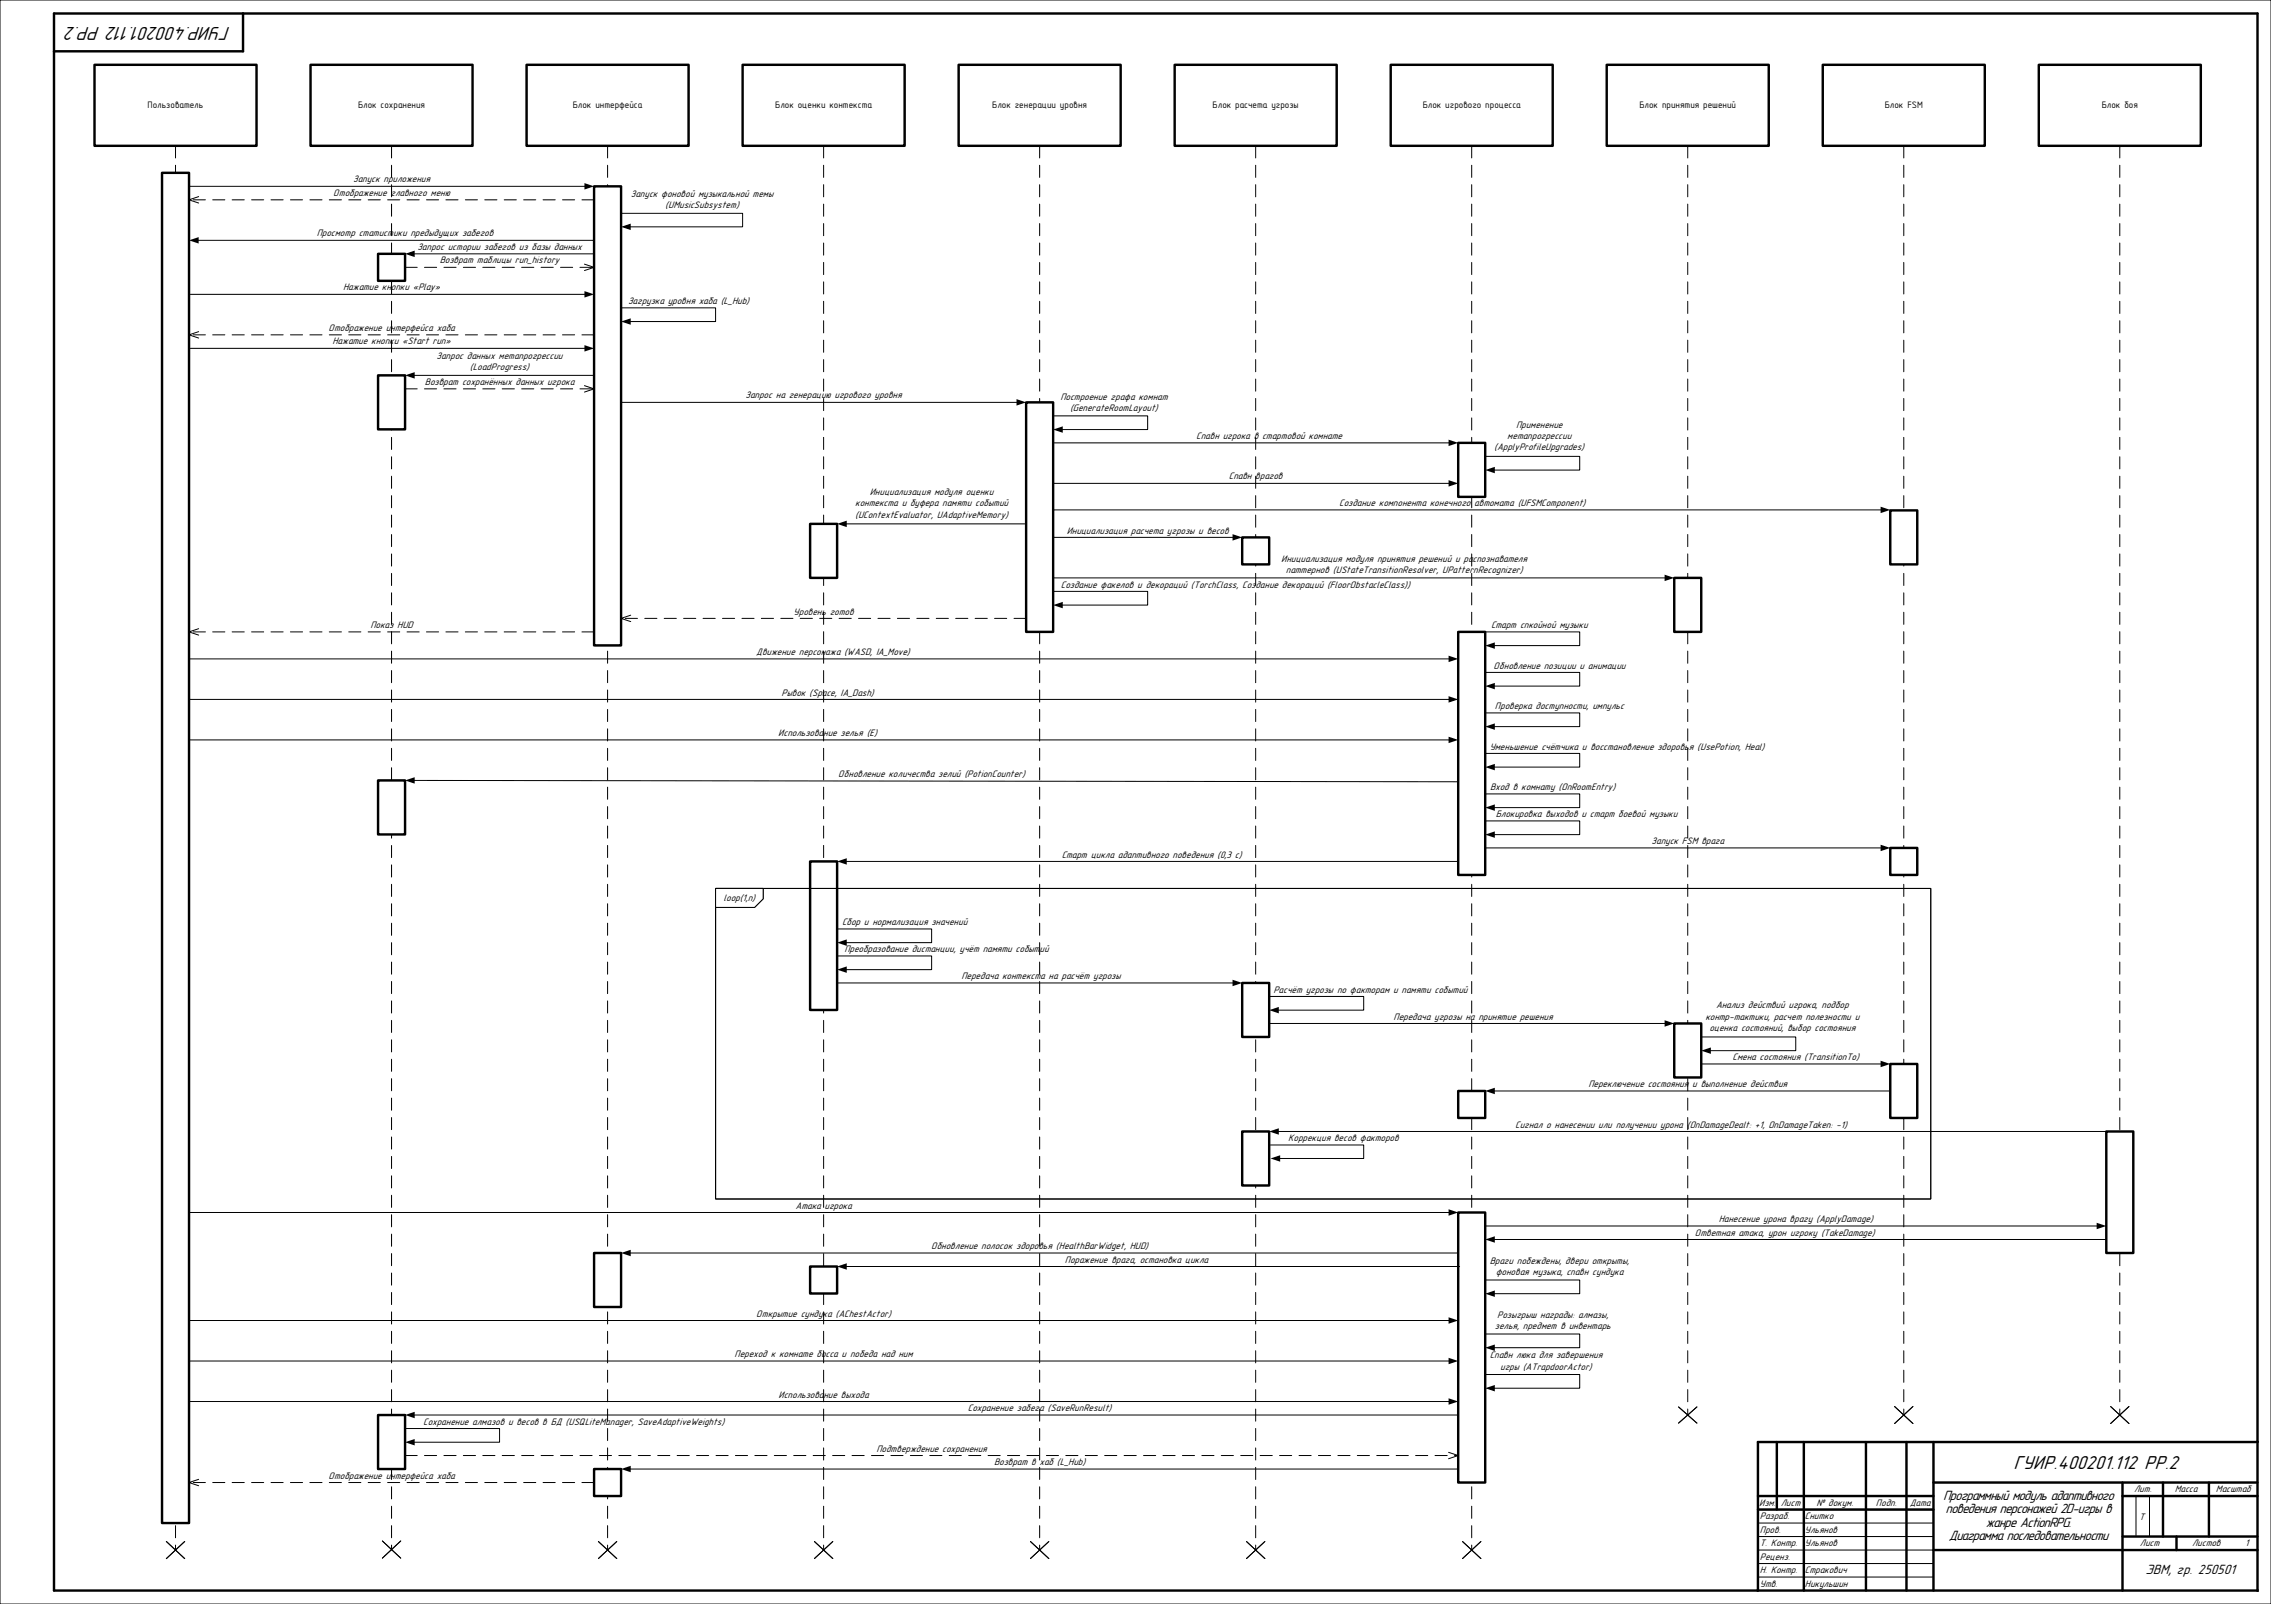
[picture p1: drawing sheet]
<svg xmlns="http://www.w3.org/2000/svg" width="841mm" height="594mm" viewBox="0 0 841 594" stroke-linecap="round" stroke-linejoin="round" font-family="sans-serif">
<defs><g id="words">
<g font-size="7.4">
<text x="85.4" y="9.9" transform="rotate(-180 85.4 9.9)">ГУИР.400201.112 РР.2</text>
<text x="745.7" y="544">ГУИР.400201.112 РР.2</text>
</g>
<g font-size="5.3">
<text x="719.6" y="555.5">Программный модуль адаптивного</text>
<text x="720.5" y="560.5">поведения персонажей 2D-игры в</text>
<text x="735.4" y="565.5">жанре ActionRPG.</text>
<text x="721.7" y="570.5">Диаграмма последовательности</text>
<text x="794.5" y="583">ЭВМ, гр. 250501</text>
</g>
<g font-size="3.7">
<text x="130.8" y="67.6">Запуск приложения</text>
<text x="123.4" y="72.6">Отображение главного меню</text>
<text x="233.7" y="73">Запуск фоновой музыкальной темы</text>
<text x="246.4" y="77.2">(UMusicSubsystem)</text>
<text x="117.3" y="87.6">Просмотр статистики предыдущих забегов</text>
<text x="154.6" y="92.6">Запрос истории забегов из базы данных</text>
<text x="162.8" y="97.6">Возврат таблицы run_history</text>
<text x="127.1" y="107.6">Нажатие кнопки «Play»</text>
<text x="232.6" y="112.6">Загрузка уровня хаба (L_Hub)</text>
<text x="121.6" y="122.6">Отображение интерфейса хаба</text>
<text x="123.1" y="127.6">Нажатие кнопки «Start run»</text>
<text x="161.7" y="133">Запрос данных метапрогрессии</text>
<text x="174" y="137.2">(LoadProgress)</text>
<text x="157.3" y="142.6">Возврат сохранённых данных игрока</text>
<text x="276.1" y="147.6">Запрос на генерацию игрового уровня</text>
<text x="392.7" y="148">Построение графа комнат</text>
<text x="396.3" y="152.2">(GenerateRoomLayout)</text>
<text x="561.4" y="158.4">Применение</text>
<text x="443" y="162.5">Спавн игрока в стартовой комнате</text>
<text x="553.3" y="166.8">(ApplyProfileUpgrades)</text>
<text x="558.2" y="162.6">метапрогрессии</text>
<text x="455.1" y="177.5">Спавн врагов</text>
<text x="322.1" y="183.4">Инициализация модуля оценки</text>
<text x="316.7" y="187.6">контекста и буфера памяти событий</text>
<text x="316.7" y="191.8">(UContextEvaluator, UAdaptiveMemory)</text>
<text x="495.9" y="187.5">Создание компонента конечного автомата (UFSMComponent)</text>
<text x="395" y="197.6">Инициализация расчета угрозы и весов</text>
<text x="474.5" y="208">Инициализация модуля принятия решений и распознавателя</text>
<text x="476.1" y="212.2">паттернов (UStateTransitionResolver, UPatternRecognizer)</text>
<text x="392.9" y="217.6">Создание факелов и декораций (TorchClass, Создание декораций (FloorObstacleClass))</text>
<text x="293.9" y="227.6">Уровень готов</text>
<text x="137.2" y="232.6">Показ</text>
<text x="147.1" y="232.6">HUD</text>
<text x="552.2" y="232.6">Старт спкойной музыки</text>
<text x="280.1" y="242.6">Движение персонажа (WASD, IA_Move)</text>
<text x="553.1" y="247.6">Обновление позиции и анимации</text>
<text x="289.4" y="257.6">Рывок (Space, IA_Dash)</text>
<text x="553.6" y="262.6">Проверка доступности, импульс</text>
<text x="288.2" y="272.6">Использование зелья (E)</text>
<text x="551.7" y="277.6">Уменьшение счётчика и восстановление здоровья (UsePotion, Heal)</text>
<text x="310.4" y="287.6">Обновление количества зелий (PotionCounter)</text>
<text x="551.8" y="292.6">Вход в комнату (OnRoomEntry)</text>
<text x="553.9" y="302.6">Блокировка выходов и старт боевой музыки</text>
<text x="393.2" y="317.6">Старт цикла адаптивного поведения (0,3 с)</text>
<text x="611.6" y="312.5">Запуск FSM врага</text>
<text x="268" y="333.6">loop(1,n)</text>
<text x="311.8" y="342.6">Сбор и нормализация значений</text>
<text x="312.7" y="352.6">Преобразование дистанции, учёт памяти событий</text>
<text x="356.1" y="362.6">Передача контекста на расчёт угрозы</text>
<text x="471.6" y="367.6">Расчёт угрозы по факторам и памяти событий</text>
<text x="516.1" y="377.6">Передача угрозы на принятие решения</text>
<text x="631.5" y="377.6">контр-тактики, расчет полезности и</text>
<text x="635.5" y="373.4">Анализ действий игрока, подбор</text>
<text x="633" y="381.8">оценка состояний, выбор состояния</text>
<text x="641.6" y="392.6">Смена состояния (TransitionTo)</text>
<text x="588.2" y="402.6">Переключение состояния и выполнение действия</text>
<text x="561.1" y="417.6">Сигнал о нанесении или получении урона (OnDamageDealt: +1, OnDamageTaken: −1)</text>
<text x="477.1" y="422.6">Коррекция весов факторов</text>
<text x="294.6" y="447.6">Атака игрока</text>
<text x="636.5" y="452.6">Нанесение урона врагу (ApplyDamage)</text>
<text x="627.6" y="457.6">Ответная атака, урон игроку (TakeDamage)</text>
<text x="344.8" y="462.6">Обновление полосок здоровья (HealthBarWidget, HUD)</text>
<text x="394.4" y="467.6">Поражение врага, остановка цикла</text>
<text x="551.7" y="468">Враги побеждены, двери открыты,</text>
<text x="553.9" y="472.2">фоновая музыка, спавн сундука</text>
<text x="280.1" y="487.6">Открытие сундука (AChestActor)</text>
<text x="554.5" y="488">Розыгрыш награды: алмазы,</text>
<text x="553.6" y="492.2">зелья, предмет в инвентарь</text>
<text x="272" y="502.6">Переход к комнате босса и победа над ним</text>
<text x="551.7" y="503">Спавн люка для завершения</text>
<text x="555.5" y="507.2">игры (ATrapdoorActor)</text>
<text x="288.3" y="517.6">Использование выхода</text>
<text x="156.7" y="527.6">Сохранение алмазов и весов в БД (USQLiteManager, SaveAdaptiveWeights)</text>
<text x="358.4" y="522.6">Сохранение забега (SaveRunResult)</text>
<text x="324.6" y="537.6">Подтверждение сохранения</text>
<text x="368.1" y="542.6">Возврат в хаб (L_Hub)</text>
<text x="121.6" y="547.6">Отображение интерфейса хаба</text>
<text x="651.5" y="557.6">Изм.</text>
<text x="659.4" y="557.6">Лист</text>
<text x="672.7" y="557.6">№ докум.</text>
<text x="694.7" y="557.6">Подп.</text>
<text x="707.2" y="557.6">Дата</text>
<text x="790.3" y="552.6">Лит.</text>
<text x="805.4" y="552.6">Масса</text>
<text x="820.6" y="552.6">Масштаб</text>
<text x="651.7" y="562.6">Разраб.</text>
<text x="668.4" y="562.6">Снитко</text>
<text x="792.2" y="562.9">Т</text>
<text x="651.7" y="567.6">Пров.</text>
<text x="668.4" y="567.6">Ульянов</text>
<text x="651.7" y="572.6">Т. Контр.</text>
<text x="668.4" y="572.6">Ульянов</text>
<text x="792.5" y="572.6">Лист</text>
<text x="811.8" y="572.6">Листов</text>
<text x="831.4" y="572.6">1</text>
<text x="651.7" y="577.6">Реценз.</text>
<text x="651.7" y="582.6">Н. Контр.</text>
<text x="651.7" y="587.6">Утв.</text>
<text x="668.4" y="582.6">Стракович</text>
<text x="668.4" y="587.6">Никульшин</text>
</g>
<g font-size="3.5">
<text x="54.7" y="40.1">Пользователь</text>
<text x="132.6" y="40.1">Блок сохранения</text>
<text x="212.1" y="40.1">Блок интерфейса</text>
<text x="287.1" y="40.1">Блок оценки контекста</text>
<text x="367.4" y="40.1">Блок генерации уровня</text>
<text x="449.1" y="40.1">Блок расчета угрозы</text>
<text x="526.9" y="40.1">Блок игрового процесса</text>
<text x="607.1" y="40.1">Блок принятия решений</text>
<text x="698" y="40.1">Блок FSM</text>
<text x="778.3" y="40.1">Блок боя</text>
</g>
</g></defs>
<path d="M0 0h841v594h-841zM651 559h65M791 554v15M796 554v15M651 569h65M651 574h65M651 579h65M651 564h65M651 584h65" fill="none" stroke="#000" stroke-width=".37"/>
<g fill="none" stroke="#000" stroke-width=".9">
<path d="M20 5h816v584h-816zM90 5v14h-70M658 534v25M668 534v55M691 534v55M706 534v55M716 534v55M836 534h-185v55M651 559h65M651 554h65M716 549h120M786 549v40"/>
<path d="M786 554h50M801 549v20M818 549v20M716 574h120M786 569h50M806 569v5"/>
</g>
<path d="M225 54v520M785 54v470" fill="none" stroke="#000" stroke-width=".37" stroke-dasharray="4.5 2.7"/>
<path d="M35 24h60v30h-60z" fill-rule="evenodd" fill="#fff"/>
<path d="M35 24h60v30h-60z" fill="none" stroke="#000" stroke-width=".9"/>
<path d="M65 54v520M145 54v520M220 74h-150" fill="none" stroke="#000" stroke-width=".37" stroke-dasharray="4.5 2.7"/>
<path d="M70 69h146.7M73.6 72.8l-3.6 1.2 3.6 1.2M73.3 89h146.7M70 109h146.7M230 114h35v5.1h-31.7M390 188.8h306.7M781.6 520.8l6.8 6.4M788.4 520.8l-6.8 6.4M61.6 570.8l6.8 6.4M68.4 570.8l-6.8 6.4M141.6 570.6l6.8 6.4M148.4 570.6l-6.8 6.4" fill="none" stroke="#000" stroke-width=".37"/>
<path d="M216.4 67.8l3.6 1.2-3.6 1.2zM70 89l3.6-1.2v2.4zM216.4 107.8l3.6 1.2-3.6 1.2zM230 119.1l3.6-1.2v2.4zM696.4 187.6l3.6 1.2-3.6 1.2z" fill="#000"/>
<path d="M115 24h60v30h-60z" fill-rule="evenodd" fill="#fff"/>
<path d="M115 24h60v30h-60z" fill="none" stroke="#000" stroke-width=".9"/>
<path d="M195 24h60v30h-60z" fill-rule="evenodd" fill="#fff"/>
<path d="M195 24h60v30h-60z" fill="none" stroke="#000" stroke-width=".9"/>
<path d="M275 24h60v30h-60z" fill-rule="evenodd" fill="#fff"/>
<path d="M275 24h60v30h-60z" fill="none" stroke="#000" stroke-width=".9"/>
<path d="M355 24h60v30h-60z" fill-rule="evenodd" fill="#fff"/>
<path d="M355 24h60v30h-60z" fill="none" stroke="#000" stroke-width=".9"/>
<path d="M435 24h60v30h-60z" fill-rule="evenodd" fill="#fff"/>
<path d="M435 24h60v30h-60z" fill="none" stroke="#000" stroke-width=".9"/>
<path d="M515 24h60v30h-60z" fill-rule="evenodd" fill="#fff"/>
<path d="M515 24h60v30h-60z" fill="none" stroke="#000" stroke-width=".9"/>
<path d="M595 24h60v30h-60z" fill-rule="evenodd" fill="#fff"/>
<path d="M595 24h60v30h-60z" fill="none" stroke="#000" stroke-width=".9"/>
<path d="M675 24h60v30h-60z" fill-rule="evenodd" fill="#fff"/>
<path d="M675 24h60v30h-60z" fill="none" stroke="#000" stroke-width=".9"/>
<path d="M755 24h60v30h-60z" fill-rule="evenodd" fill="#fff"/>
<path d="M755 24h60v30h-60z" fill="none" stroke="#000" stroke-width=".9"/>
<path d="M60 64h10v500h-10z" fill-rule="evenodd" fill="#fff"/>
<path d="M60 64h10v500h-10z" fill="none" stroke="#000" stroke-width=".9"/>
<path d="M140 94h10v10h-10z" fill-rule="evenodd" fill="#fff"/>
<path d="M140 94h10v10h-10z" fill="none" stroke="#000" stroke-width=".9"/>
<path d="M220 69h10v170h-10z" fill-rule="evenodd" fill="#fff"/>
<path d="M220 69h10v170h-10z" fill="none" stroke="#000" stroke-width=".9"/>
<path d="M305 54v520M385 54v520M465 54v520M545 54v520M625 54v470M705 54v470" fill="none" stroke="#000" stroke-width=".37" stroke-dasharray="4.5 2.7"/>
<path d="M300 194h10v20h-10z" fill-rule="evenodd" fill="#fff"/>
<path d="M300 194h10v20h-10z" fill="none" stroke="#000" stroke-width=".9"/>
<path d="M700 189h10v20h-10z" fill-rule="evenodd" fill="#fff"/>
<path d="M700 189h10v20h-10z" fill="none" stroke="#000" stroke-width=".9"/>
<path d="M700 314h10v10h-10z" fill-rule="evenodd" fill="#fff"/>
<path d="M700 314h10v10h-10z" fill="none" stroke="#000" stroke-width=".9"/>
<path d="M620 214h10v20h-10z" fill-rule="evenodd" fill="#fff"/>
<path d="M620 214h10v20h-10z" fill="none" stroke="#000" stroke-width=".9"/>
<path d="M380 149h10v85h-10z" fill-rule="evenodd" fill="#fff"/>
<path d="M380 149h10v85h-10z" fill="none" stroke="#000" stroke-width=".9"/>
<path d="M460 199h10v10h-10z" fill-rule="evenodd" fill="#fff"/>
<path d="M460 199h10v10h-10z" fill="none" stroke="#000" stroke-width=".9"/>
<g fill="none" stroke="#000" stroke-width=".37">
<path d="M230 79h45v5h-41.7M153.3 94h66.7M216.4 97.8l3.6 1.2-3.6 1.2M70 129h146.7M73.6 122.8l-3.6 1.2 3.6 1.2M70 244h466.7M621.6 521l6.8 6M628.4 521l-6.8 6M221.6 570.8l6.8 6.4M228.4 570.8l-6.8 6.4M301.6 570.8l6.8 6.4M308.4 570.8l-6.8 6.4"/>
<path d="M381.6 570.8l6.8 6.4M388.4 570.8l-6.8 6.4M461.6 570.8l6.8 6.4M468.4 570.8l-6.8 6.4M541.6 570.8l6.8 6.4M548.4 570.8l-6.8 6.4"/>
</g>
<path d="M150 94l3.6-1.2v2.4zM230 84l3.6-1.2v2.4zM216.4 127.8l3.6 1.2-3.6 1.2zM536.4 242.8l3.6 1.2-3.6 1.2z" fill="#000"/>
<path d="M150 99h70M220 124h-150" fill="none" stroke="#000" stroke-width=".37" stroke-dasharray="4.5 2.7"/>
<path d="M140 139h10v20h-10z" fill-rule="evenodd" fill="#fff"/>
<path d="M140 139h10v20h-10z" fill="none" stroke="#000" stroke-width=".9"/>
<path d="M153.3 139h66.7M216.4 142.8l3.6 1.2-3.6 1.2M230 149h146.7M390 154h35v5.1h-31.7M390 164h146.7" fill="none" stroke="#000" stroke-width=".37"/>
<path d="M150 139l3.6-1.2v2.4zM376.4 147.8l3.6 1.2-3.6 1.2zM390 159.1l3.6-1.2v2.4zM536.4 162.8l3.6 1.2-3.6 1.2z" fill="#000"/>
<path d="M150 144h70" fill="none" stroke="#000" stroke-width=".37" stroke-dasharray="4.5 2.7"/>
<path d="M540 164h10v20h-10z" fill-rule="evenodd" fill="#fff"/>
<path d="M540 164h10v20h-10z" fill="none" stroke="#000" stroke-width=".9"/>
<path d="M390 179h146.7M550 169h35v5.1h-31.7M313.3 194h66.7M390 199h66.7M390 219h35v5.1h-31.7M390 214h226.7M73.6 232.8l-3.6 1.2 3.6 1.2M233.6 227.8l-3.6 1.2 3.6 1.2" fill="none" stroke="#000" stroke-width=".37"/>
<path d="M536.4 177.8l3.6 1.2-3.6 1.2zM550 174.1l3.6-1.2v2.4zM310 194l3.6-1.2v2.4zM456.4 197.8l3.6 1.2-3.6 1.2zM616.4 212.8l3.6 1.2-3.6 1.2zM390 224.1l3.6-1.2v2.4z" fill="#000"/>
<path d="M220 234h-150M380 229h-150" fill="none" stroke="#000" stroke-width=".37" stroke-dasharray="4.5 2.7"/>
<path d="M540 234h10v90h-10z" fill-rule="evenodd" fill="#fff"/>
<path d="M540 234h10v90h-10z" fill="none" stroke="#000" stroke-width=".9"/>
<path d="M70 259h466.7M550 249h35v5.1h-31.7M70 274h466.7M550 264h35v5.1h-31.7M550 279h35v5.1h-31.7M153.3 289l386.7 .5" fill="none" stroke="#000" stroke-width=".37"/>
<path d="M536.4 257.8l3.6 1.2-3.6 1.2zM550 254.1l3.6-1.2v2.4zM536.4 272.8l3.6 1.2-3.6 1.2zM550 269.1l3.6-1.2v2.4zM150 289l3.6-1.2v2.4zM550 284.1l3.6-1.2v2.4z" fill="#000"/>
<path d="M140 289h10v20h-10z" fill-rule="evenodd" fill="#fff"/>
<path d="M140 289h10v20h-10z" fill="none" stroke="#000" stroke-width=".9"/>
<path d="M550 234h35v5.1h-31.7M550 294h35v5.1h-31.7M313.3 319h226.7M550 304h35v5.1h-31.7M550 314h146.7" fill="none" stroke="#000" stroke-width=".37"/>
<path d="M550 239.1l3.6-1.2v2.4zM550 299.1l3.6-1.2v2.4zM550 309.1l3.6-1.2v2.4zM696.4 312.8l3.6 1.2-3.6 1.2zM310 319l3.6-1.2v2.4z" fill="#000"/>
<path d="M300 319h10v55h-10z" fill-rule="evenodd" fill="#fff"/>
<path d="M300 319h10v55h-10z" fill="none" stroke="#000" stroke-width=".9"/>
<path d="M265 329h450v115h-450z" fill="none" stroke="#000" stroke-width=".37"/>
<path d="M265 329h17.6v3.8l-3.2 3.2h-14.4z" fill-rule="evenodd" fill="#fff"/>
<path d="M265 329h17.6v3.8l-3.2 3.2h-14.4zM265 329h450v115h-450z" fill="none" stroke="#000" stroke-width=".37"/>
<path d="M265 329h17.6v3.8l-3.2 3.2h-14.4z" fill-rule="evenodd" fill="#fff"/>
<path d="M265 329h17.6v3.8l-3.2 3.2h-14.4zM310 344h35v5.1h-31.7M310 354h35v5.1h-31.7M310 364h146.7" fill="none" stroke="#000" stroke-width=".37"/>
<path d="M310 349.1l3.6-1.2v2.4zM310 359.1l3.6-1.2v2.4zM456.4 362.8l3.6 1.2-3.6 1.2z" fill="#000"/>
<path d="M460 364h10v20h-10z" fill-rule="evenodd" fill="#fff"/>
<path d="M460 364h10v20h-10z" fill="none" stroke="#000" stroke-width=".9"/>
<path d="M470 369h35v5.1h-31.7" fill="none" stroke="#000" stroke-width=".37"/>
<path d="M470 374.1l3.6-1.2v2.4z" fill="#000"/>
<path d="M620 379h10v20h-10z" fill-rule="evenodd" fill="#fff"/>
<path d="M620 379h10v20h-10z" fill="none" stroke="#000" stroke-width=".9"/>
<path d="M470 379h146.7M630 384h35v5.1h-31.7" fill="none" stroke="#000" stroke-width=".37"/>
<path d="M616.4 377.8l3.6 1.2-3.6 1.2zM630 389.1l3.6-1.2v2.4z" fill="#000"/>
<path d="M700 394h10v20h-10z" fill-rule="evenodd" fill="#fff"/>
<path d="M700 394h10v20h-10z" fill="none" stroke="#000" stroke-width=".9"/>
<path d="M630 394h66.7M553.3 404h146.7" fill="none" stroke="#000" stroke-width=".37"/>
<path d="M696.4 392.8l3.6 1.2-3.6 1.2zM550 404l3.6-1.2v2.4z" fill="#000"/>
<path d="M540 404h10v10h-10z" fill-rule="evenodd" fill="#fff"/>
<path d="M540 404h10v10h-10z" fill="none" stroke="#000" stroke-width=".9"/>
<path d="M473.3 419h306.7" fill="none" stroke="#000" stroke-width=".37"/>
<path d="M470 419l3.6-1.2v2.4z" fill="#000"/>
<path d="M780 419h10v45h-10z" fill-rule="evenodd" fill="#fff"/>
<path d="M780 419h10v45h-10z" fill="none" stroke="#000" stroke-width=".9"/>
<path d="M460 419h10v20h-10z" fill-rule="evenodd" fill="#fff"/>
<path d="M460 419h10v20h-10z" fill="none" stroke="#000" stroke-width=".9"/>
<path d="M470.5 424h34.5v5h-31.2" fill="none" stroke="#000" stroke-width=".37"/>
<path d="M470.5 429l3.6-1.2v2.4z" fill="#000"/>
<path d="M540 449h10v100h-10z" fill-rule="evenodd" fill="#fff"/>
<path d="M540 449h10v100h-10z" fill="none" stroke="#000" stroke-width=".9"/>
<path d="M70 449h466.7M550 454h226.7M553.3 459h226.7" fill="none" stroke="#000" stroke-width=".37"/>
<path d="M536.4 447.8l3.6 1.2-3.6 1.2zM776.4 452.8l3.6 1.2-3.6 1.2zM550 459l3.6-1.2v2.4z" fill="#000"/>
<path d="M220 464h10v20h-10z" fill-rule="evenodd" fill="#fff"/>
<path d="M220 464h10v20h-10z" fill="none" stroke="#000" stroke-width=".9"/>
<path d="M233.3 464h306.7" fill="none" stroke="#000" stroke-width=".37"/>
<path d="M230 464l3.6-1.2v2.4z" fill="#000"/>
<path d="M300 469h10v10h-10z" fill-rule="evenodd" fill="#fff"/>
<path d="M300 469h10v10h-10z" fill="none" stroke="#000" stroke-width=".9"/>
<path d="M313.3 469h227.2M550 474h35v5.1h-31.7M70 489h466.7M550 494h35v5.1h-31.7M70 504h466.7M70 519h466.7M550 509h35v5.1h-31.7" fill="none" stroke="#000" stroke-width=".37"/>
<path d="M310 469l3.6-1.2v2.4zM536.4 487.8l3.6 1.2-3.6 1.2zM550 479.1l3.6-1.2v2.4zM536.4 502.8l3.6 1.2-3.6 1.2zM536.4 517.8l3.6 1.2-3.6 1.2zM550 499.1l3.6-1.2v2.4zM550 514.1l3.6-1.2v2.4z" fill="#000"/>
<path d="M140 524h10v20h-10z" fill-rule="evenodd" fill="#fff"/>
<path d="M140 524h10v20h-10z" fill="none" stroke="#000" stroke-width=".9"/>
<path d="M150 529h35v5.1h-31.7M153.3 524h386.7M536.4 537.8l3.6 1.2-3.6 1.2" fill="none" stroke="#000" stroke-width=".37"/>
<path d="M150 524l3.6-1.2v2.4zM150 534.1l3.6-1.2v2.4z" fill="#000"/>
<path d="M150 539h390" fill="none" stroke="#000" stroke-width=".37" stroke-dasharray="4.5 2.7"/>
<path d="M220 544h10v10h-10z" fill-rule="evenodd" fill="#fff"/>
<path d="M220 544h10v10h-10z" fill="none" stroke="#000" stroke-width=".9"/>
<path d="M701.6 520.8l6.8 6.4M708.4 520.8l-6.8 6.4M73.6 547.8l-3.6 1.2 3.6 1.2M233.3 544h306.7" fill="none" stroke="#000" stroke-width=".37"/>
<path d="M230 544l3.6-1.2v2.4z" fill="#000"/>
<path d="M220 549h-150" fill="none" stroke="#000" stroke-width=".37" stroke-dasharray="4.5 2.7"/>
<use href="#words"/>
</svg>
